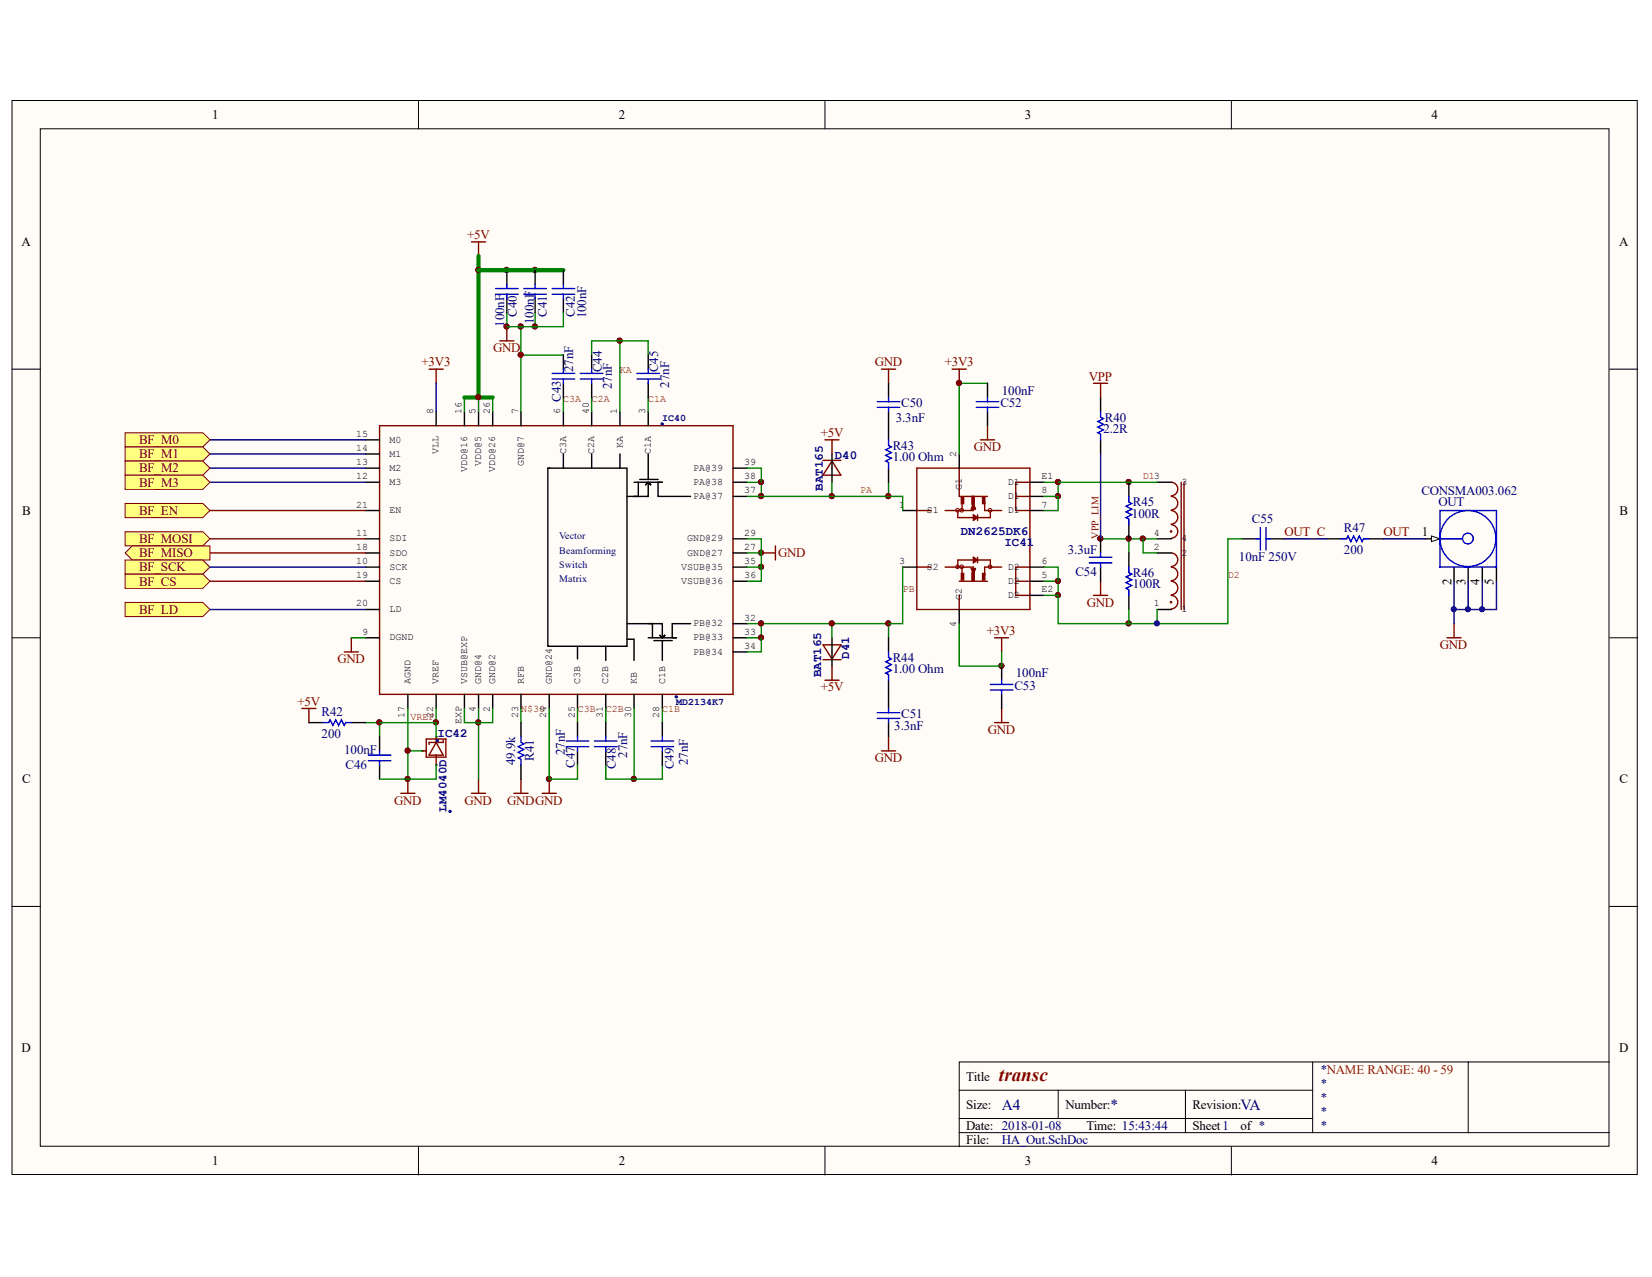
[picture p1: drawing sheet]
<svg xmlns="http://www.w3.org/2000/svg" width="279mm" height="216mm" viewBox="0 0 279 216" stroke-linecap="round" stroke-linejoin="round" font-family="sans-serif">
<defs><g id="words">
<text font-size="3.2" fill="#800000" x="168.9" y="182.7">transc</text>
<g font-size="2.6" fill="#000080">
<text x="169.4" y="187.6">A4</text>
<text x="187.8" y="187.6">*</text>
<text x="209.8" y="187.6">VA</text>
</g>
<g font-size="2.2">
<text x="35.9" y="20.1">1</text>
<text x="104.6" y="20.1">2</text>
<text x="173.3" y="20.1">3</text>
<text x="242.1" y="20.1">4</text>
<text x="3.6" y="41.6">A</text>
<text x="273.8" y="41.6">A</text>
<text x="3.7" y="87">B</text>
<text x="273.9" y="87">B</text>
<text x="240.5" y="90.7">1</text>
<text x="245.5" y="98.9" transform="rotate(-90 245.5 98.9)">2</text>
<text x="247.9" y="98.9" transform="rotate(-90 247.9 98.9)">3</text>
<text x="250.2" y="98.9" transform="rotate(-90 250.2 98.9)">4</text>
<text x="252.6" y="98.9" transform="rotate(-90 252.6 98.9)">5</text>
<text x="3.7" y="132.4">C</text>
<text x="273.9" y="132.4">C</text>
<text x="3.6" y="177.9">D</text>
<text x="273.8" y="177.9">D</text>
<text x="163.4" y="182.7">Title</text>
<text x="163.4" y="187.4">Size:</text>
<text x="163.4" y="191.1">Date: 2018-01-08</text>
<text x="180.2" y="187.4">Number:</text>
<text x="183.7" y="191.1">Time: 15:43:44</text>
<text x="201.7" y="187.4">Revision:</text>
<text x="201.7" y="191.1">Sheet1</text>
<text x="209.8" y="191.1">of *</text>
<text x="35.9" y="197">1</text>
<text x="104.6" y="197">2</text>
<text x="163.4" y="193.4">File:</text>
<text x="173.3" y="197">3</text>
<text x="242.1" y="197">4</text>
</g>
<g font-size="2.2" fill="#800000">
<text x="79" y="40.4">+5V</text>
<text x="83.4" y="59.5">GND</text>
<text x="71.3" y="61.9">+3V3</text>
<text x="148" y="61.9">GND</text>
<text x="159.8" y="61.9">+3V3</text>
<text x="184.2" y="64.4">VPP</text>
<text x="23.5" y="75.1">BF_M0</text>
<text x="23.5" y="77.5">BF_M1</text>
<text x="138.8" y="73.9">+5V</text>
<text x="164.7" y="76.3">GND</text>
<text x="23.5" y="79.8">BF_M2</text>
<text x="23.5" y="82.3">BF_M3</text>
<text x="23.5" y="87">BF_EN</text>
<text x="23.5" y="91.8">BF_MOSI</text>
<text x="23.5" y="94.2">BF_MISO</text>
<text x="131.6" y="94.2">GND</text>
<text x="217.2" y="90.7">OUT_C</text>
<text x="234" y="90.7">OUT</text>
<text x="23.5" y="96.6">BF_SCK</text>
<text x="23.5" y="99">BF_CS</text>
<text x="23.5" y="103.8">BF_LD</text>
<text x="166.9" y="107.3">+3V3</text>
<text x="183.8" y="102.6">GND</text>
<text x="57.1" y="112.1">GND</text>
<text x="243.5" y="109.8">GND</text>
<text x="50.3" y="119.3">+5V</text>
<text x="138.8" y="116.9">+5V</text>
<text x="167.1" y="124.1">GND</text>
<text x="148" y="128.9">GND</text>
<text x="66.7" y="136.1">GND</text>
<text x="78.6" y="136.1">GND</text>
<text x="85.8" y="136.1">GNDGND</text>
</g>
<g font-size="2.2" fill="#000080">
<text x="87.4" y="53.5" transform="rotate(-90 87.4 53.5)">C40</text>
<text x="92.5" y="53.5" transform="rotate(-90 92.5 53.5)">C41</text>
<text x="97.2" y="53.5" transform="rotate(-90 97.2 53.5)">C42</text>
<text x="99.1" y="53.8" transform="rotate(-90 99.1 53.8)">100nF</text>
<text x="85.3" y="55.2" transform="rotate(-90 85.3 55.2)">100nF</text>
<text x="90.3" y="54.7" transform="rotate(-90 90.3 54.7)">100nF</text>
<text x="96.9" y="62.9" transform="rotate(-90 96.9 62.9)">27nF</text>
<text x="101.8" y="62.9" transform="rotate(-90 101.8 62.9)">C44</text>
<text x="103.5" y="65.8" transform="rotate(-90 103.5 65.8)">27nF</text>
<text x="111.3" y="62.9" transform="rotate(-90 111.3 62.9)">C45</text>
<text x="113.2" y="65.5" transform="rotate(-90 113.2 65.5)">27nF</text>
<text x="94.8" y="67.9" transform="rotate(-90 94.8 67.9)">C43</text>
<text x="151.5" y="71.3">3.3nF</text>
<text x="152.4" y="68.8">C50</text>
<text x="169.2" y="68.8">C52</text>
<text x="169.4" y="66.7">100nF</text>
<text x="186.9" y="71.3">R40</text>
<text x="151" y="78">1.00 Ohm</text>
<text x="151" y="76">R43</text>
<text x="186.6" y="73.2">2.2R</text>
<text x="240.4" y="83.7">CONSMA003.062</text>
<text x="191.4" y="87.5">100R</text>
<text x="191.6" y="85.6">R45</text>
<text x="211.7" y="88.5">C55</text>
<text x="227.3" y="89.9">R47</text>
<text x="243.3" y="85.6">OUT</text>
<text x="180.6" y="93.7">3.3uF</text>
<text x="209.5" y="94.9">10nF 250V</text>
<text x="227.3" y="93.7">200</text>
<text x="181.9" y="97.3">C54</text>
<text x="191.6" y="99.5">100R</text>
<text x="191.6" y="97.6">R46</text>
<text x="151" y="113.8">1.00 Ohm</text>
<text x="151" y="111.9">R44</text>
<text x="171.6" y="116.7">C53</text>
<text x="171.8" y="114.5">100nF</text>
<text x="54.4" y="121">R42</text>
<text x="54.4" y="124.8">200</text>
<text x="151.3" y="123.4">3.3nF</text>
<text x="152.4" y="121.5">C51</text>
<text x="58.2" y="127.5">100nF</text>
<text x="58.5" y="130.1">C46</text>
<text x="87.1" y="129.3" transform="rotate(-90 87.1 129.3)">49.9k</text>
<text x="90.3" y="128.6" transform="rotate(-90 90.3 128.6)">R41</text>
<text x="95.5" y="127.7" transform="rotate(-90 95.5 127.7)">27nF</text>
<text x="97.2" y="129.8" transform="rotate(-90 97.2 129.8)">C47</text>
<text x="104.1" y="130.1" transform="rotate(-90 104.1 130.1)">C48</text>
<text x="106.1" y="128.1" transform="rotate(-90 106.1 128.1)">27nF</text>
<text x="113.9" y="130.1" transform="rotate(-90 113.9 130.1)">C49</text>
<text x="116.3" y="129.3" transform="rotate(-90 116.3 129.3)">27nF</text>
<text x="223.2" y="181.5">*NAME RANGE: 40 - 59</text>
<text x="223.2" y="183.9">*</text>
<text x="223.2" y="186.2">*</text>
<text x="223.2" y="188.6">*</text>
<text x="223.2" y="191.1">*</text>
<text x="169.4" y="193.4">HA_Out.SchDoc</text>
</g>
<g font-size="2.1" fill="#000080">
<text x="141.2" y="77.6">D40</text>
<text x="139.2" y="83" transform="rotate(-90 139.2 83)">BAT165</text>
<text x="162.5" y="90.5">DN2625DK6</text>
<text x="169.9" y="92.4">IC41</text>
<text x="143.6" y="111.4" transform="rotate(-90 143.6 111.4)">D41</text>
<text x="138.9" y="114.5" transform="rotate(-90 138.9 114.5)">BAT165</text>
<text x="74" y="124.7">IC42</text>
<text x="75.5" y="137.3" transform="rotate(-90 75.5 137.3)">LM4040D</text>
</g>
<g font-size="1.7" fill="#800000">
<text x="104.8" y="63.1">KA</text>
<text x="95.3" y="67.9">C3A</text>
<text x="100.1" y="67.9">C2A</text>
<text x="109.6" y="67.9">C1A</text>
<text x="145.5" y="83.4">PA</text>
<text x="193.3" y="81">D13</text>
<text x="185.8" y="91.1" transform="rotate(-90 185.8 91.1)">VPP_LIM</text>
<text x="152.7" y="100.1">PB</text>
<text x="207.7" y="97.8">D2</text>
<text x="69.5" y="121.7">VREF</text>
<text x="88.1" y="120.4">N$30</text>
<text x="97.7" y="120.4">C3B</text>
<text x="102.4" y="120.4">C2B</text>
<text x="112" y="120.4">C1B</text>
</g>
<g font-size="1.7">
<text x="73.3" y="70" transform="rotate(-90 73.3 70)">8</text>
<text x="78.1" y="70" transform="rotate(-90 78.1 70)">16</text>
<text x="80.4" y="70" transform="rotate(-90 80.4 70)">5</text>
<text x="82.8" y="70" transform="rotate(-90 82.8 70)">26</text>
<text x="87.6" y="70" transform="rotate(-90 87.6 70)">7</text>
<text x="94.7" y="70" transform="rotate(-90 94.7 70)">6</text>
<text x="99.6" y="70" transform="rotate(-90 99.6 70)">40</text>
<text x="104.3" y="70" transform="rotate(-90 104.3 70)">1</text>
<text x="109.1" y="70" transform="rotate(-90 109.1 70)">3</text>
<text x="60.2" y="76.3">14</text>
<text x="60.2" y="73.8">15</text>
<text x="65.9" y="77.2">M1</text>
<text x="65.9" y="74.8">M0</text>
<text x="74.2" y="76.7" transform="rotate(-90 74.2 76.7)">VLL</text>
<text x="95.8" y="76.7" transform="rotate(-90 95.8 76.7)">C3A</text>
<text x="100.5" y="76.7" transform="rotate(-90 100.5 76.7)">C2A</text>
<text x="105.3" y="75.7" transform="rotate(-90 105.3 75.7)">KA</text>
<text x="110.1" y="76.7" transform="rotate(-90 110.1 76.7)">C1A</text>
<text x="161.7" y="77.2" transform="rotate(-90 161.7 77.2)">2</text>
<text x="60.2" y="81">12</text>
<text x="60.2" y="78.7">13</text>
<text x="65.9" y="82">M3</text>
<text x="65.9" y="79.6">M2</text>
<text x="79" y="79.8" transform="rotate(-90 79 79.8)">VDD@16</text>
<text x="81.4" y="78.7" transform="rotate(-90 81.4 78.7)">VDD@5</text>
<text x="83.7" y="79.8" transform="rotate(-90 83.7 79.8)">VDD@26</text>
<text x="88.6" y="78.7" transform="rotate(-90 88.6 78.7)">GND@7</text>
<text x="117.2" y="82">PA@38</text>
<text x="117.2" y="79.6">PA@39</text>
<text x="125.9" y="83.4">37</text>
<text x="125.9" y="81">38</text>
<text x="125.9" y="78.7">39</text>
<text x="162.7" y="82.9" transform="rotate(-90 162.7 82.9)">G1</text>
<text x="170.5" y="82">D1</text>
<text x="176.1" y="83.4">8</text>
<text x="176.1" y="81">E1</text>
<text x="199.8" y="82">3</text>
<text x="60.2" y="85.8">21</text>
<text x="65.9" y="86.8">EN</text>
<text x="117.2" y="84.4">PA@37</text>
<text x="152.1" y="85.8">1</text>
<text x="156.8" y="86.8">S1</text>
<text x="170.5" y="86.8">D1</text>
<text x="170.5" y="84.4">D1</text>
<text x="176.1" y="85.8">7</text>
<text x="60.2" y="95.4">10</text>
<text x="60.2" y="92.9">18</text>
<text x="60.2" y="90.6">11</text>
<text x="65.9" y="94">SDO</text>
<text x="65.9" y="91.5">SDI</text>
<text x="116.2" y="91.5">GND@29</text>
<text x="116.2" y="94">GND@27</text>
<text x="125.9" y="90.6">29</text>
<text x="125.9" y="92.9">27</text>
<text x="125.9" y="95.4">35</text>
<text x="152.1" y="95.4">3</text>
<text x="176.1" y="95.4">6</text>
<text x="195.2" y="92.9">2</text>
<text x="195.2" y="90.6">4</text>
<text x="199.8" y="94">2</text>
<text x="199.8" y="91.5">4</text>
<text x="60.2" y="97.8">19</text>
<text x="65.9" y="98.7">CS</text>
<text x="65.9" y="96.3">SCK</text>
<text x="115.2" y="96.3">VSUB@35</text>
<text x="115.2" y="98.7">VSUB@36</text>
<text x="125.9" y="97.8">36</text>
<text x="156.8" y="96.3">S2</text>
<text x="162.7" y="101.4" transform="rotate(-90 162.7 101.4)">G2</text>
<text x="170.5" y="96.3">D2</text>
<text x="170.5" y="101.1">D2</text>
<text x="170.5" y="98.7">D2</text>
<text x="176.1" y="100.1">E2</text>
<text x="176.1" y="97.8">5</text>
<text x="60.2" y="102.5">20</text>
<text x="61.2" y="107.3">9</text>
<text x="65.9" y="103.5">LD</text>
<text x="117.2" y="105.9">PB@32</text>
<text x="125.9" y="105">32</text>
<text x="125.9" y="107.3">33</text>
<text x="161.7" y="106" transform="rotate(-90 161.7 106)">4</text>
<text x="195.2" y="102.5">1</text>
<text x="199.8" y="103.5">1</text>
<text x="65.9" y="108.3">DGND</text>
<text x="117.2" y="110.7">PB@34</text>
<text x="117.2" y="108.3">PB@33</text>
<text x="125.9" y="109.7">34</text>
<text x="69.5" y="115.7" transform="rotate(-90 69.5 115.7)">AGND</text>
<text x="74.2" y="115.7" transform="rotate(-90 74.2 115.7)">VREF</text>
<text x="79" y="115.7" transform="rotate(-90 79 115.7)">VSUB@EXP</text>
<text x="81.4" y="115.7" transform="rotate(-90 81.4 115.7)">GND@4</text>
<text x="83.7" y="115.7" transform="rotate(-90 83.7 115.7)">GND@2</text>
<text x="88.6" y="115.7" transform="rotate(-90 88.6 115.7)">RFB</text>
<text x="93.3" y="115.7" transform="rotate(-90 93.3 115.7)">GND@24</text>
<text x="98.1" y="115.7" transform="rotate(-90 98.1 115.7)">C3B</text>
<text x="102.9" y="115.7" transform="rotate(-90 102.9 115.7)">C2B</text>
<text x="107.7" y="115.7" transform="rotate(-90 107.7 115.7)">KB</text>
<text x="112.5" y="115.7" transform="rotate(-90 112.5 115.7)">C1B</text>
<text x="68.4" y="121.4" transform="rotate(-90 68.4 121.4)">17</text>
<text x="73.3" y="121.4" transform="rotate(-90 73.3 121.4)">22</text>
<text x="78.1" y="122.4" transform="rotate(-90 78.1 122.4)">EXP</text>
<text x="80.4" y="120.4" transform="rotate(-90 80.4 120.4)">4</text>
<text x="82.8" y="120.4" transform="rotate(-90 82.8 120.4)">2</text>
<text x="87.6" y="121.4" transform="rotate(-90 87.6 121.4)">23</text>
<text x="92.4" y="121.4" transform="rotate(-90 92.4 121.4)">24</text>
<text x="97.2" y="121.4" transform="rotate(-90 97.2 121.4)">25</text>
<text x="101.9" y="121.4" transform="rotate(-90 101.9 121.4)">31</text>
<text x="106.8" y="121.4" transform="rotate(-90 106.8 121.4)">30</text>
<text x="111.5" y="121.4" transform="rotate(-90 111.5 121.4)">28</text>
</g>
<g font-size="1.7" fill="#000080">
<text x="112" y="71.2">IC40</text>
<text x="94.6" y="91.2">Vector</text>
<text x="94.6" y="93.6">Beamforming</text>
<text x="94.6" y="96">Switch</text>
<text x="94.6" y="98.4">Matrix</text>
<text x="114.4" y="119.3">MD2134K7</text>
</g>
</g></defs>
<g fill="#fffcf8" stroke="#000" stroke-width=".17">
<path d="M2 17h274.9v181.6h-274.9z"/>
<path d="M6.8 21.8h265.3v172h-265.3z"/>
</g>
<g fill="none" stroke="#000" stroke-width=".17">
<path d="M70.8 17v4.8M139.5 17v4.8M208.3 17v4.8M2 62.4h4.8M272.2 62.4h4.8M2 107.8h4.8M272.2 107.8h4.8M2 153.2h4.8M272.2 153.2h4.8M222 179.5v12M248.3 179.5h-86.1v14.4M272.2 179.5h-23.9v12"/>
<path d="M70.8 193.9v4.8M139.5 193.9v4.8M162.2 184.3h59.8M162.2 191.5h110M162.2 189.1h59.8M179 184.3v4.8M200.5 184.3v7.2M208.3 193.9v4.8"/>
</g>
<g fill="#000080" stroke="#000080" stroke-width=".17">
<circle cx="64.2" cy="122.1" r=".43"/>
<circle cx="68.9" cy="131.7" r=".43"/>
<circle cx="68.9" cy="126.9" r=".43"/>
<circle cx="73.7" cy="122.1" r=".43"/>
<circle cx="80.9" cy="122.1" r=".43"/>
<circle cx="80.9" cy="67.1" r=".43"/>
<circle cx="80.9" cy="45.6" r=".43"/>
<circle cx="85.7" cy="55.2" r=".43"/>
<circle cx="85.7" cy="45.6" r=".43"/>
<circle cx="88.1" cy="60" r=".43"/>
<circle cx="88.1" cy="55.2" r=".43"/>
<circle cx="90.5" cy="55.2" r=".43"/>
<circle cx="90.5" cy="45.6" r=".43"/>
<circle cx="92.8" cy="131.7" r=".43"/>
<circle cx="104.8" cy="57.6" r=".43"/>
<circle cx="107.2" cy="131.7" r=".43"/>
<circle cx="128.7" cy="107.8" r=".43"/>
<circle cx="128.7" cy="105.4" r=".43"/>
<circle cx="128.7" cy="95.8" r=".43"/>
<circle cx="128.7" cy="93.4" r=".43"/>
<circle cx="128.7" cy="83.9" r=".43"/>
<circle cx="128.7" cy="81.5" r=".43"/>
<circle cx="140.7" cy="105.4" r=".43"/>
<circle cx="140.7" cy="83.9" r=".43"/>
<circle cx="150.2" cy="105.4" r=".43"/>
<circle cx="150.2" cy="83.9" r=".43"/>
<circle cx="162.2" cy="64.8" r=".43"/>
<circle cx="169.4" cy="112.6" r=".43"/>
<circle cx="178.9" cy="100.6" r=".43"/>
<circle cx="178.9" cy="98.2" r=".43"/>
<circle cx="178.9" cy="83.9" r=".43"/>
<circle cx="178.9" cy="81.5" r=".43"/>
<circle cx="186.1" cy="91" r=".43"/>
<circle cx="190.9" cy="105.4" r=".43"/>
<circle cx="190.9" cy="91" r=".43"/>
<circle cx="190.9" cy="81.5" r=".43"/>
<circle cx="193.3" cy="91" r=".43"/>
<circle cx="112" cy="71.7" r=".19"/>
<circle cx="114.4" cy="117.8" r=".19"/>
<circle cx="74" cy="125.2" r=".19"/>
<circle cx="76.1" cy="137.2" r=".19"/>
</g>
<g fill="none" stroke="#800000" stroke-width=".24">
<path d="M79.7 40.9h2.4M80.9 40.9v2.4M84.5 57.6h2.4M85.7 55.2v2.4M64.2 72h59.8v45.4h-59.8zM139.2 77.8h3M139.5 74.4h2.4M140.7 77.9l1.5 2.4h-3zM140.7 74.4v2.4M149.1 62.4h2.4M150.3 62.4v2.4M155.1 79.1h19.1v23.9h-19.1z"/>
<path d="M161 62.4h2.4M162.2 79.1v4.8h4.8M162.2 62.4v2.4M165.8 74.4h2.4M167 72v2.4M128.8 93.5h2.3M131.1 92.3v2.4M155.1 86.3h2.3M155.1 95.9h2.3M159.8 95.9h4.8v1.4M162 86.3v1.2h5.5v-1.2M162 95.9v-1.2h5.5v1.2"/>
<path d="M162.2 98.3h4.8M162.7 84.9v1.4M162.7 95.9v1.4M164.3 96.1h.7l-.4 1zM164.6 85.1l.4 1h-.7zM164.6 84.9v1.4h-4.8M164.6 87l.7 .5-.7 .5zM164.6 94.2l.7 .5-.7 .5zM164.6 85.4l-.2 .6h.5l-.3-.5M164.6 96.7l.3-.5h-.5l.2 .6M164.7 87.3l.4 .2-.4 .3zM164.7 94.4l.4 .3-.4 .2z"/>
<path d="M165.3 87v1M165.3 94.2v1M166.5 84.9v1.4h2.9M169.4 95.9h-2.9v1.4M171.8 83.9h2.4M171.8 98.3h2.4M174.2 81.5h-2.4v4.8h2.4M174.2 95.9h-2.4v4.8h2.4M186.1 98.3v2.4M198.1 81.5a1.15 1.15 0 0 1 1.1 1.2 1.15 1.15 0 0 1-1.1 1.1M198.1 83.9a1.15 1.15 0 0 1 1.1 1.2 1.15 1.15 0 0 1-1.1 1.1M198.1 86.3a1.15 1.15 0 0 1 1.1 1.2 1.15 1.15 0 0 1-1.1 1.1"/>
<path d="M198.1 88.7a1.15 1.15 0 0 1 1.1 1.2 1.15 1.15 0 0 1-1.1 1.1M198.1 93.5a1.15 1.15 0 0 1 1.1 1.1 1.15 1.15 0 0 1-1.1 1.2M198.1 95.9a1.15 1.15 0 0 1 1.1 1.1 1.15 1.15 0 0 1-1.1 1.2M198.1 98.3a1.15 1.15 0 0 1 1.1 1.1 1.15 1.15 0 0 1-1.1 1.2M199.8 81.5v21.5M200.3 81.5v21.5M51 119.8h2.4M52.2 119.8v2.4M58.2 110.2h2.4M59.4 107.8v2.4M139.2 109h3l-1.5 2.4zM139.2 111.5h3"/>
<path d="M139.5 115h2.4M140.7 112.6v2.4M162.2 100.7v2.3M168.2 107.8h2.4M169.4 107.8v2.4M169.4 119.8v2.4M184.9 100.7h2.4M198.1 100.7a1.15 1.15 0 0 1 1.1 1.1 1.15 1.15 0 0 1-1.1 1.2M244.7 107.8h2.4M245.9 105.4v2.4M67.8 134.1h2.4M69 131.7v2.4"/>
<path d="M71.4 127h.7M72.1 124.9h3.3v3.1h-3.3zM73.8 125.5l1.2 2.2h-2.4zM73.8 124.6v.9M73.8 127.7v1.6M75 125.2v.3h-2.4v.4M79.7 134.1h2.4M80.9 131.7v2.4M86.9 134.1h2.4M88.1 131.7v2.4M91.7 134.1h2.4M92.9 131.7v2.4"/>
<path d="M149.1 127h2.4M150.3 124.6v2.4M168.2 122.2h2.4"/>
<circle cx="198.1" cy="89.9" r=".1"/>
<circle cx="198.1" cy="101.8" r=".1"/>
</g>
<g fill="none" stroke="#000" stroke-width=".24">
<path d="M61.8 79.1h2.4M61.8 76.8h2.4M61.8 74.4h2.4M73.8 69.6v2.4M78.5 69.6v2.4M80.9 69.6v2.4M83.3 69.6v2.4M88.1 69.6v2.4M92.7 79.1h13.3v30.2h-13.3zM95.3 69.6v2.4M95.3 76.8v2.3M100.1 69.6v2.4"/>
<path d="M100.1 76.8v2.3M104.8 69.6v2.4M104.8 76.8v2.3M109.6 69.6v2.4M109.6 76.8v4.3M124 79.1h2.4M140.7 76.8v4.7M162.2 76.8v2.3M61.8 91.1h2.4M61.8 93.5h2.4M61.8 95.9h2.4M61.8 98.3h2.4"/>
<path d="M61.8 86.3h2.4M61.8 81.5h2.4M107.2 81.5h4.8h-.7v2.4h5.5M108 81.5v2.4h-.8M108.2 81.1h3.1M109.6 81.5l-.4 .5 .4-.5M109.6 81.5l.5 .5-.5-.5M109.6 81.5v2.4h-3.6M124 91.1h2.4M124 93.5h2.4M124 95.9h2.4M124 98.3h2.4"/>
<path d="M124 81.5h2.4M124 83.9h2.4M152.7 95.9h2.4M152.7 86.3h2.4M174.2 95.9h2.4M174.2 98.3h2.4M174.2 86.3h2.4M174.2 81.5h2.4M174.2 83.9h2.4M195.7 91.1h2.4M195.7 93.5h2.4M195.7 81.5h2.4"/>
<path d="M241.1 91.1h2.4M253.1 95.9v2.4M61.8 107.8h2.4M61.8 103h2.4M69 117.4v2.4M73.8 117.4v2.4M78.5 117.4v2.4M80.9 117.4v2.4M83.3 117.4v2.4M88.1 117.4v2.4M92.9 117.4v2.4M97.7 109.3v2.1"/>
<path d="M97.7 117.4v2.4M102.5 109.3v2.4M102.5 117.4v2.4M106 108.1h1.2v3.6M106 105.4h6v2.4M107.2 117.4v2.4M109.6 105.4h.7v2.4M110.6 108.3h3.1M112 107.8l-.5-.4 .5 .4M112 107.8l.5-.4-.5 .4M112 108.3v3.4M112 117.4v2.4"/>
<path d="M116.8 105.4h-3.1v2.4h.7h-4.8M124 107.8h2.4M124 105.4h2.4M124 110.2h2.4M140.7 107.8v4.8M162.2 103v2.4M174.2 100.7h2.4M195.7 103h2.4M71.4 127h.1M73.8 129.3h.1M73.8 124.6h.1"/>
</g>
<g fill="#800000" stroke="#800000" stroke-width=".24">
<path d="M166.2 84h.4v1.1h-.4z"/>
<path d="M162.6 84h.4v1.1h-.4z"/>
<path d="M164.4 83.9h.4v1.4h-.4z"/>
<path d="M166.2 97h.4v1.1h-.4z"/>
<path d="M162.6 97h.4v1.1h-.4z"/>
<path d="M164.4 96.8h.4v1.4h-.4z"/>
</g>
<g fill="none" stroke="#800000" stroke-width=".17">
<circle cx="161.9" cy="86.3" r=".31"/>
<circle cx="161.9" cy="95.8" r=".31"/>
<circle cx="162.7" cy="86.3" r=".31"/>
<circle cx="162.7" cy="95.8" r=".31"/>
<circle cx="167.4" cy="86.3" r=".31"/>
<circle cx="167.4" cy="95.8" r=".31"/>
</g>
<g fill="#800000" stroke="#800000" stroke-width=".17">
<circle cx="128.7" cy="95.8" r=".43"/>
<circle cx="128.7" cy="93.4" r=".43"/>
<circle cx="88.1" cy="60" r=".43"/>
<circle cx="85.7" cy="55.2" r=".43"/>
<circle cx="88.1" cy="55.2" r=".43"/>
<circle cx="90.5" cy="55.2" r=".43"/>
<circle cx="92.8" cy="131.7" r=".43"/>
<circle cx="80.9" cy="122.1" r=".43"/>
<circle cx="68.9" cy="131.7" r=".43"/>
<circle cx="68.9" cy="126.9" r=".43"/>
<circle cx="178.9" cy="83.9" r=".43"/>
<circle cx="178.9" cy="81.5" r=".43"/>
<circle cx="190.9" cy="81.5" r=".43"/>
<circle cx="178.9" cy="98.2" r=".43"/>
<circle cx="178.9" cy="100.6" r=".43"/>
<circle cx="190.9" cy="105.4" r=".43"/>
<circle cx="193.3" cy="91" r=".43"/>
<circle cx="190.9" cy="91" r=".43"/>
<circle cx="186.1" cy="91" r=".43"/>
<circle cx="128.7" cy="81.5" r=".43"/>
<circle cx="128.7" cy="83.9" r=".43"/>
<circle cx="150.2" cy="83.9" r=".43"/>
<circle cx="140.7" cy="83.9" r=".43"/>
<circle cx="128.7" cy="107.8" r=".43"/>
<circle cx="128.7" cy="105.4" r=".43"/>
<circle cx="150.2" cy="105.4" r=".43"/>
<circle cx="140.7" cy="105.4" r=".43"/>
<circle cx="162.2" cy="64.8" r=".43"/>
<circle cx="169.4" cy="112.6" r=".43"/>
<circle cx="104.8" cy="57.6" r=".43"/>
<circle cx="107.2" cy="131.7" r=".43"/>
<circle cx="80.9" cy="67.1" r=".43"/>
<circle cx="85.7" cy="45.6" r=".43"/>
<circle cx="80.9" cy="45.6" r=".43"/>
<circle cx="90.5" cy="45.6" r=".43"/>
<circle cx="64.2" cy="122.1" r=".43"/>
<circle cx="73.7" cy="122.1" r=".43"/>
</g>
<g fill="none" stroke="#008000" stroke-width=".24">
<path d="M85.7 52.8v2.4M88.1 55.2v14.4M90.5 52.8v2.4M104.8 57.6v12M78.5 67.2v2.4M80.9 67.2v2.4M83.3 67.2v2.4M88.1 60h7.2M95.3 67.2v2.4M100.1 67.2v2.4M109.6 67.2v2.4M167 64.8h-4.8v12"/>
<path d="M126.4 93.5h2.4v2.4M126.4 81.5h2.4v2.4M140.7 81.5v2.4M150.3 81.5v2.4M176.6 81.5h2.4v2.4M176.6 98.3h2.4v2.4M186.1 91.1h9.6M190.9 91.1v2.4M59.4 107.8h2.4M69 119.8v11.9M73.8 119.8v2.4M80.9 119.8v11.9"/>
<path d="M88.1 119.8v2.4M97.7 119.8v2.4M102.5 119.8v2.4M107.2 119.8v11.9M112 119.8v2.4M126.4 105.4h23.9v2.4M128.8 105.4v2.4h-2.4M140.7 105.4v2.4M61.8 122.2h2.4v2.4M69 127h2.4"/>
</g>
<path d="M80.9 43.3v23.9M78.5 67.2h4.8" fill="none" stroke="#008000" stroke-width=".72"/>
<g fill="none" stroke="#00f" stroke-width=".24">
<circle cx="248.3" cy="91" r=".91"/>
<circle cx="248.3" cy="91" r="4.7"/>
</g>
<path d="M242.1 90.6l1.4 .5-1.4 .5z" fill="#fffcf8" stroke="#000" stroke-width=".17"/>
<g fill="none" stroke="#000" stroke-width=".24">
<path d="M85.7 45.7v2.4M85.7 50.5v2.3M90.5 45.7v2.4M90.5 50.5v2.3M95.3 45.7v2.4M95.3 50.5v2.3M95.3 60v2.4M95.3 64.8v2.4M100.1 60v2.4M100.1 64.8v2.4M109.6 60v2.4M109.6 64.8v2.4"/>
<path d="M150.3 64.8v2.4M150.3 69.6v4.8M150.3 79.1v2.4M167 64.8v2.4M167 69.6v2.4M186.1 67.2v2.4M186.1 74.4v2.4M190.9 81.5v2.4M190.9 88.7v2.4M190.9 93.5v2.4M210.1 91.1h2.3M214.8 91.1h2.4"/>
<path d="M245.9 95.9v2.4M248.3 95.9v2.4M250.7 95.9v2.4M150.3 107.8v2.4M150.3 115v4.8M169.4 112.6v2.4M169.4 117.4v2.4M190.9 100.7v2.3M52.2 122.2h2.4M59.4 122.2h2.4M64.2 124.6v2.4M64.2 129.3v2.4"/>
<path d="M88.1 122.2v2.4M88.1 129.3v2.4M97.7 122.2v2.4M97.7 127v2.3M102.5 122.2v2.4M102.5 127v2.3M112 122.2v2.4M112 127v2.3M150.3 122.2v2.4"/>
</g>
<g fill="none" stroke="#00f" stroke-width=".24">
<path d="M83.8 48.8h3.8M83.8 49.7h3.8M85.7 48.1v.7M85.7 49.7v.8M88.6 48.8h3.8M88.6 49.7h3.8M90.5 48.1v.7M90.5 49.7v.8M93.4 48.8h3.8M93.4 49.7h3.8M95.3 48.1v.7M95.3 49.7v.8"/>
<path d="M93.4 63.1h3.8M93.4 64.1h3.8M95.3 62.4v.7M95.3 64.1v.7M98.2 63.1h3.8M98.2 64.1h3.8M100.1 62.4v.7M100.1 64.1v.7M107.7 63.1h3.8M107.7 64.1h3.8M109.6 62.4v.7M109.6 64.1v.7"/>
<path d="M148.4 67.9h3.8M148.4 68.9h3.8M150.3 74.4v.9l.5 .3-1 .4 1 .5-1 .5 1 .5-1 .4 .5 .3v.9M150.3 67.2v.7M150.3 68.9v.7M165.1 67.9h3.8M165.1 68.9h3.8M167 67.2v.7M167 68.9v.7M186.1 69.6v.9l.5 .3-.9 .5 .9 .4-.9 .5 .9 .5-.9 .5 .4 .2v1M190.9 83.9v1l.5 .2-1 .5 1 .5-1 .5 1 .4-1 .5 .5 .3v.9M190.9 95.9v.9l.5 .3-1 .5 1 .4-1 .5 1 .5-1 .5 .5 .2v1"/>
<path d="M212.4 91.1h.8M213.2 89.2v3.8M214.1 91.1h.7M214.1 89.2v3.8M243.5 86.3h9.6v9.6h-9.6zM243.5 91.1h3.9M150.3 110.2v1l.5 .2-1 .5 1 .5-1 .4 1 .5-1 .5 .5 .2v1M150.3 119.8v.7M167.5 115.7h3.8M167.5 116.7h3.8M169.4 115v.7M169.4 116.7v.7"/>
<path d="M54.6 122.2h1l.2-.5 .5 1 .5-1 .5 1 .4-1 .5 1 .3-.5h.9M62.3 127.7h3.8M62.3 128.6h3.8M64.2 127v.7M64.2 128.6v.7M88.1 124.6v.9l.5 .3-1 .4 1 .5-1 .5 1 .5-1 .4 .5 .3v.9M95.8 125.3h3.8M95.8 126.2h3.8M97.7 124.6v.7M97.7 126.2v.8M100.5 125.3h3.9M100.5 126.2h3.9"/>
<path d="M102.5 124.6v.7M102.5 126.2v.8M110.1 125.3h3.8M110.1 126.2h3.8M112 124.6v.7M112 126.2v.8M148.4 120.5h3.8M148.4 121.5h3.8M150.3 121.5v.7"/>
</g>
<g fill="none" stroke="#008000" stroke-width=".24">
<path d="M95.3 52.8v2.4h-9.6M100.1 60v-2.4h9.5v2.4M126.4 79.1h2.4v2.4M126.4 91.1h2.4v2.4M152.7 95.9v9.5h-2.4M176.6 95.9h2.4v2.4M179 81.5h16.7M193.3 91.1v2.4h2.4M78.5 119.8v2.4h4.8v-2.4M92.9 119.8v11.9h4.8v-2.4M128.8 107.8v2.4h-2.4M162.2 105.4v7.2h7.2v-2.4"/>
<path d="M64.2 122.2h9.6v2.4M73.8 129.3v2.4h-9.6M102.5 129.3v2.4h9.5v-2.4"/>
</g>
<path d="M73.8 64.8v4.8M186.1 76.8v14.3M245.9 98.3v7.1M248.3 98.3v4.7M250.7 98.3v4.7M253.1 98.3v4.7h-7.2" fill="none" stroke="#000080" stroke-width=".24"/>
<g fill="#000080" stroke="#000080" stroke-width=".17">
<circle cx="245.9" cy="103" r=".43"/>
<circle cx="250.7" cy="103" r=".43"/>
<circle cx="248.3" cy="103" r=".43"/>
</g>
<path d="M72.6 62.4h2.4M73.8 62.4v2.4M184.9 64.8h2.4M186.1 64.8v2.4M35.5 98.3h26.3M35.5 93.5h26.3M35.5 91.1h26.3M35.5 86.3h26.3" fill="none" stroke="#800000" stroke-width=".24"/>
<path d="M80.9 45.7h14.4" fill="none" stroke="#008000" stroke-width=".72"/>
<g fill="#ffff80" stroke="#800000" stroke-width=".17">
<path d="M21.2 85.1h13.1l1.2 1.2-1.2 1.2h-13.1z" fill-rule="evenodd"/>
<path d="M21.2 101.9h13.1l1.2 1.1-1.2 1.2h-13.1z" fill-rule="evenodd"/>
<path d="M21.2 89.9h13.1l1.2 1.2-1.2 1.2h-13.1z" fill-rule="evenodd"/>
<path d="M21.2 93.5l1.2-1.2h13.1v2.4h-13.1z" fill-rule="evenodd"/>
<path d="M21.2 94.7h13.1l1.2 1.2-1.2 1.2h-13.1z" fill-rule="evenodd"/>
<path d="M21.2 97.1h13.1l1.2 1.2-1.2 1.2h-13.1z" fill-rule="evenodd"/>
</g>
<path d="M35.5 74.4h26.3M35.5 76.8h26.3M35.5 79.1h26.3M35.5 95.9h26.3M35.5 81.5h26.3M217.2 91.1h7.2M234 91.1h7.1M35.5 103h26.3" fill="none" stroke="#000080" stroke-width=".24"/>
<path d="M126.4 95.9h2.4v2.4h-2.4M126.4 83.9h26.3v2.4M176.6 83.9h2.4v2.4h-2.4M210.1 91.1h-2.4v14.3h-28.7v-4.7h-2.4M190.9 103v2.4M195.7 103v2.4" fill="none" stroke="#008000" stroke-width=".24"/>
<path d="M186.1 91.1v2.4M186.1 95.9v2.4M224.4 91.1h2.4M231.6 91.1h2.4" fill="none" stroke="#000" stroke-width=".24"/>
<path d="M184.2 94.2h3.9M184.2 95.2h3.9M186.1 93.5v.7M186.1 95.2v.7M226.8 91.1h.9l.3-.5 .5 1 .4-1 .5 1 .5-1 .5 1 .2-.5h1" fill="none" stroke="#00f" stroke-width=".24"/>
<circle cx="195.7" cy="105.4" r=".43" fill="#000080" stroke="#000080" stroke-width=".17"/>
<g fill="#ffff80" stroke="#800000" stroke-width=".17">
<path d="M21.2 73.2h13.1l1.2 1.2-1.2 1.2h-13.1z" fill-rule="evenodd"/>
<path d="M21.2 75.6h13.1l1.2 1.2-1.2 1.1h-13.1z" fill-rule="evenodd"/>
<path d="M21.2 77.9h13.1l1.2 1.2-1.2 1.2h-13.1z" fill-rule="evenodd"/>
<path d="M21.2 80.3h13.1l1.2 1.2-1.2 1.2h-13.1z" fill-rule="evenodd"/>
</g>
<use href="#words"/>
</svg>
